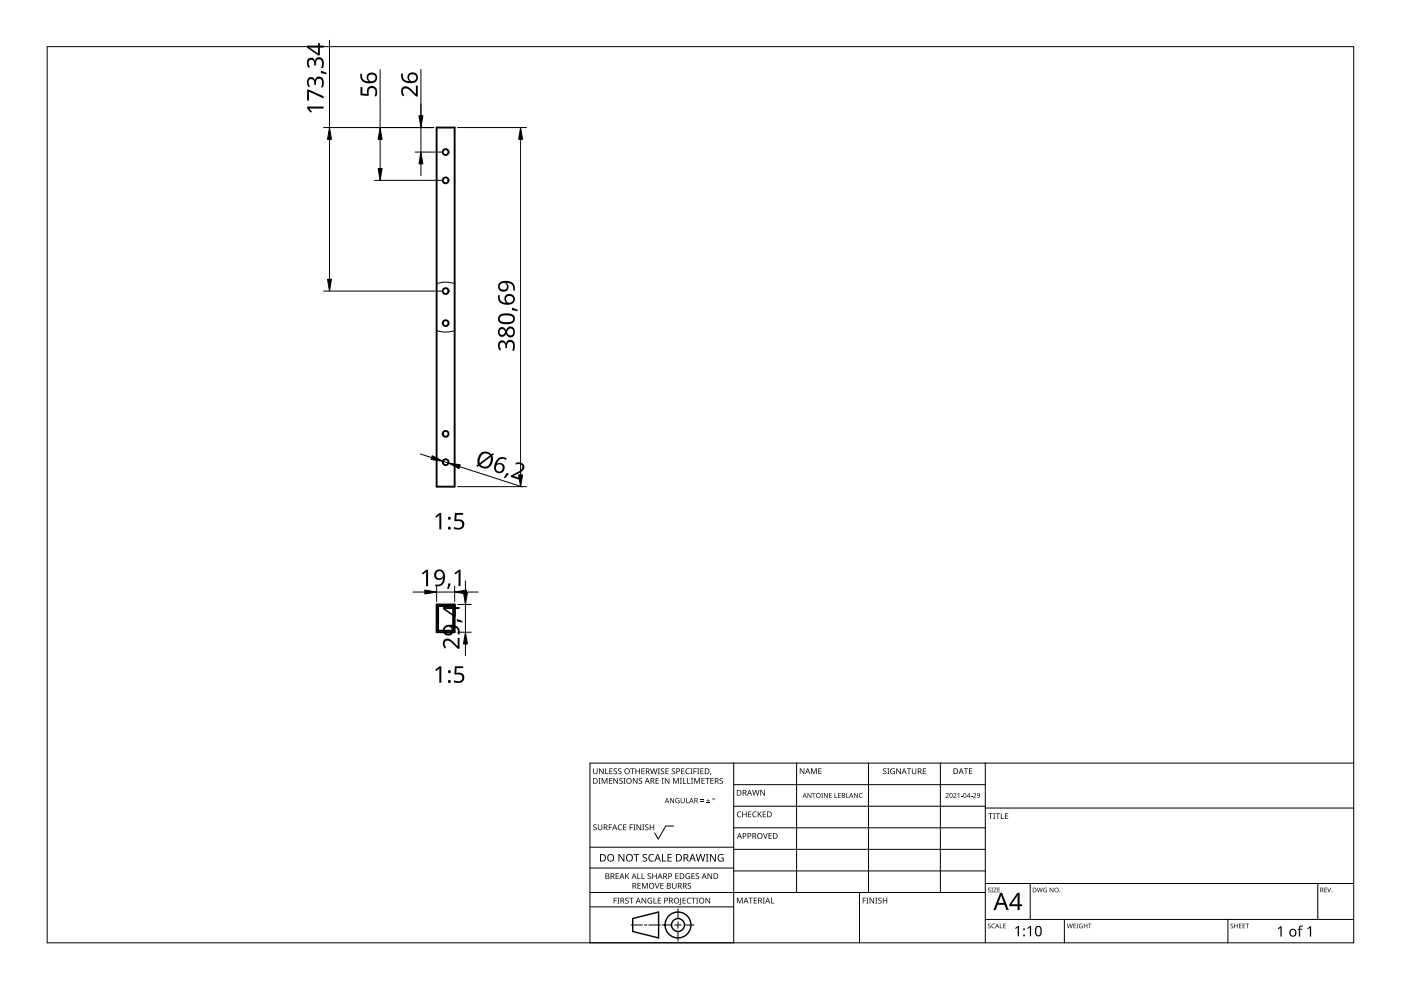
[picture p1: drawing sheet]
<svg xmlns="http://www.w3.org/2000/svg" width="297mm" height="210mm" viewBox="0 0 297 210" stroke-linecap="round" stroke-linejoin="round" font-family="sans-serif">
<g fill="none" stroke="#000" stroke-width=".4">
<path d="M92.6 27h3.8v76.2h-3.8zM92.6 128.2h3.8v5.8h-3.8zM92.9 128.5h3.2v5.2h-3.2z"/>
<circle cx="94.5" cy="38.2" r=".62"/>
<circle cx="94.5" cy="32.2" r=".62"/>
<circle cx="94.5" cy="61.7" r=".62"/>
<circle cx="94.5" cy="68.5" r=".62"/>
<circle cx="94.5" cy="98" r=".62"/>
<circle cx="94.5" cy="92" r=".62"/>
</g>
<path d="M92.6 60.2l1.9-.4 1.9 .4M92.6 70.1l1.9 .3 1.9-.3" fill="none" stroke="#000" stroke-width=".21"/>
<path d="M10 9.9h277v190h-277z" fill="none" stroke="#000" stroke-width=".21"/>
<g fill="none" stroke="#000" stroke-width=".21">
<path d="M125.1 179.6h30.5M142.8 175.1h-1.6l-1.6 2.8-.8-1.3M155.6 161.8v38.1h-30.5v-38.1h161.9M155.6 166.4h53.3M155.6 170.9h53.3M155.6 175.5h53.3M168.9 161.8v27.4M184.1 161.8v27.4M199.4 161.8v27.4M208.9 161.8v38.1M208.9 171.3h78.1M125.1 192.3h30.5"/>
<path d="M125.1 189.2h83.8M125.1 184h30.5M133.8 196.1h2.4M136.6 196.1h.6M137.6 196.1h2.4M140.3 196.1h2.1M143.1 196.1h1.3M143.7 192.7v2M143.7 195.4v1.4M143.7 197.5v2M145.1 196.1h2.1M155.6 180.1h53.3"/>
<path d="M155.6 184.7h53.3M182.2 189.2v10.7M208.9 194.9h78.1M208.9 187.3h78.1M218.4 187.3v7.6M225.7 194.9v5M260.3 194.9v5M279.4 187.3v7.6"/>
</g>
<g fill="#000">
<path d="M125.8 174.9l.5-.1h.2l-.1 .2a.25 .25 0 0 0-.3-.1 .25 .25 0 0 0 0 .4 .4 .4 0 0 1 .4 .3 .4 .4 0 0 1-.2 .5 .4 .4 0 0 1-.5-.3v.1a.27 .27 0 0 0 .5 0 .27 .27 0 0 0-.1-.4l-.4-.2zM125.8 162.9h.1v.8a.32 .32 0 0 0 .3 .3 .32 .32 0 0 0 .3-.3v-.8h.2v.8a.47 .47 0 0 1-.5 .4 .47 .47 0 0 1-.4-.4zM126.9 165h.4l-.1 .1v1l.1 .1h-.4l.1-.1v-1zM126.8 174.8h.1v.8a.32 .32 0 0 0 .3 .3 .32 .32 0 0 0 .3-.3v-.8h.2v.8a.47 .47 0 0 1-.5 .4 .47 .47 0 0 1-.4-.4zM127 162.9h.2l.6 1v-1h.2v1.2h-.2l-.7-1 .1 1h-.2zM127.6 165h.2l.4 1 .4-1h.2v1.2h-.2v-1.1l-.4 1.1h-.1l-.4-1.1v1.1h-.1zM128.3 162.9h.2v1.1h.5v.1h-.7zM129.1 174.8h.7v.1h-.6v.5h.5v.1h-.5v.5h-.1zM129.1 165h.7v.1h-.5v.4h.5v.1h-.5v.4h.5v.2h-.7zM129.2 162.9h.7v.1h-.5v.4h.4v.2h-.4v.4h.5v.1h-.7zM130.1 163l.5-.1 .2 .1v.1a.25 .25 0 0 0-.4-.1 .25 .25 0 0 0 0 .4 .4 .4 0 0 1 .4 .3 .4 .4 0 0 1-.2 .5 .4 .4 0 0 1-.5-.3v.1a.27 .27 0 0 0 .5 0 .27 .27 0 0 0-.1-.4l-.4-.2zM130.1 165h.1l.7 1v-1h.1v1.2h-.2l-.6-1v1h-.1z"/>
<path d="M131.1 175l.5-.2 .3 .1-.1 .1a.49 .49 0 0 0-.7 .4 .49 .49 0 0 0 .8 .4 .57 .57 0 0 1-.8 0 .57 .57 0 0 1 0-.8zM131.1 163l.4-.1 .2 .1v.1a.25 .25 0 0 0-.4-.1 .25 .25 0 0 0 0 .4 .4 .4 0 0 1 .5 .3 .4 .4 0 0 1-.3 .5 .4 .4 0 0 1-.5-.3l.1 .1a.27 .27 0 0 0 .4 0 .27 .27 0 0 0-.1-.4l-.3-.2zM131.3 165.1l.5-.2 .2 .1v.1a.25 .25 0 0 0-.4-.1 .25 .25 0 0 0 0 .4 .4 .4 0 0 1 .4 .3 .4 .4 0 0 1-.2 .5 .4 .4 0 0 1-.5-.2h.1a.27 .27 0 0 0 .4 .1 .27 .27 0 0 0-.1-.4l-.4-.3zM132.2 165h.4l-.1 .1v1l.1 .1h-.4l.1-.1v-1zM132.1 174.8h.7v.1h-.5v.4h.5v.1h-.5v.5h.5v.1h-.7zM133.5 174.8h.7v.1h-.5v.5h.5v.1h-.5v.5h-.2zM133.6 162.9h.9v.1h-.3v1.1h-.2v-1.1h-.4zM134.3 174.8h.4l-.1 .1v1l.1 .1h-.4l.1-.1v-1zM134.2 165h.2l.6 1v-1h.2v1.2h-.2l-.7-1v1h-.1zM134.7 162.9h.2v.5h.6v-.5h.2v1.2h-.2v-.5h-.6v.5h-.2zM135 174.8h.1l.7 1v-1h.1v1.2h-.2l-.6-1v1h-.1zM135.5 165.1l.4-.2 .2 .1v.1a.25 .25 0 0 0-.4-.1 .25 .25 0 0 0 0 .4 .4 .4 0 0 1 .5 .3 .4 .4 0 0 1-.3 .5 .4 .4 0 0 1-.5-.2h.1a.27 .27 0 0 0 .4 .1 .27 .27 0 0 0-.1-.4l-.3-.3z"/>
<path d="M136.2 174.8h.4l-.1 .1v1l.1 .1h-.4l.1-.1v-1zM136 162.9h.7v.1h-.6v.4h.5v.2h-.5v.4h.6v.1h-.7zM136.8 174.9l.4-.1h.3l-.1 .2a.25 .25 0 0 0-.3-.1 .25 .25 0 0 0 0 .4 .4 .4 0 0 1 .4 .3 .4 .4 0 0 1-.3 .5 .4 .4 0 0 1-.4-.3v.1a.27 .27 0 0 0 .5 0 .27 .27 0 0 0-.1-.4l-.4-.2zM137.8 174.8h.1v.5h.6v-.5h.2v1.2h-.2v-.6h-.6v.6h-.1zM137.8 162.9h.2l.3 1 .2-1h.2l.3 1 .2-1h.2l-.3 1.2h-.2l-.3-1-.3 1h-.1zM139 165h.7v.1h-.5v.4h.4v.1h-.4v.4h.5v.2h-.7zM139.5 162.9h.4l-.1 .1v1l.1 .1h-.4l.1-.1v-1zM140.3 165h.4l-.1 .1v1l.1 .1h-.4l.1-.1v-1zM140.1 163l.5-.1 .2 .1v.1a.25 .25 0 0 0-.4-.1 .25 .25 0 0 0 0 .4 .4 .4 0 0 1 .4 .3 .4 .4 0 0 1-.2 .5 .4 .4 0 0 1-.5-.3l.1 .1a.27 .27 0 0 0 .4 0 .27 .27 0 0 0-.1-.4l-.4-.2zM141.1 162.9h.7v.1h-.6v.4h.5v.2h-.5v.4h.6v.1h-.7zM141 165h.1l.7 1v-1h.1v1.2h-.2l-.6-1v1h-.1zM142.1 169.2h.1l.6 .9v-.9h.1v1.1h-.1l-.6-.9v.9h-.1z"/>
<path d="M142.5 163l.4-.1 .2 .1v.1a.25 .25 0 0 0-.4-.1 .25 .25 0 0 0 0 .4 .4 .4 0 0 1 .4 .3 .4 .4 0 0 1-.2 .5 .4 .4 0 0 1-.5-.3l.1 .1a.27 .27 0 0 0 .4 0 .27 .27 0 0 0-.1-.4l-.4-.2zM142.7 165h.2l.4 1 .4-1h.2v1.2h-.1v-1.1l-.4 1.1h-.2l-.4-1.1v1.1h-.1zM143.3 169.3l.5-.1 .3 .1-.1 .1a.45 .45 0 0 0-.7 .3 .45 .45 0 0 0 .6 .5v-.4h-.2v-.1h.4v.6a.6 .6 0 0 1-.8-.2 .6 .6 0 0 1 0-.8zM144.1 165h.5l-.2 .1v1l.2 .1h-.5l.2-.1v-1zM144.8 165h.2v1h.5v.2h-.7zM144.4 162.9h.7v.1h-.5v.4h.5v.2h-.5v.4h.5v.1h-.7zM144.3 169.2h.2v.7a.28 .28 0 0 0 .2 .3 .28 .28 0 0 0 .3-.3v-.7h.2v.7a.42 .42 0 0 1-.5 .4 .42 .42 0 0 1-.4-.4zM145.4 169.2h.2v1h.5v.1h-.7zM145.7 165h.2v1h.5v.2h-.7zM145.5 163.1l.4-.2 .3 .1v.1a.49 .49 0 0 0-.7 .4 .49 .49 0 0 0 .7 .5 .57 .57 0 0 1-.8-.1 .57 .57 0 0 1 0-.8zM146.4 162.9h.4l-.1 .1v1l.1 .1h-.4l.1-.1v-1zM146.5 165h.4l-.1 .1v1l.1 .1h-.4l.1-.1v-1z"/>
<path d="M147 162.9h.7v.1h-.5v.5h.5v.1h-.5v.5h-.2zM147.2 165h.2l.4 1 .4-1h.2v1.2h-.2l.1-1.1-.5 1.1h-.1l-.4-1.1v1.1h-.1zM147.8 162.9h.5l-.2 .1v1l.2 .1h-.5l.2-.1v-1zM148.5 169.9h.7v.1h-.7zM148.5 169.5h.7v.2h-.7zM148.5 162.9h.7v.1h-.6v.4h.5v.2h-.5v.4h.6v.1h-.7zM148.7 165h.7v.1h-.5v.4h.5v.1h-.5v.4h.5v.2h-.7zM149.8 170.2h.7v.1h-.7zM149.5 165h.9v.1h-.3v1.1h-.2v-1.1h-.4zM150.1 169.4l.1 .3h.3l-.3 .1v.3l-.1-.3h-.3l.3-.1zM150.7 163.9h.1l-.2 .4zM150.6 165h.7v.1h-.5v.4h.5v.1h-.5v.4h.5v.2h-.7z"/>
<path d="M152.6 165.1l.4-.2 .3 .1-.1 .1a.25 .25 0 0 0-.4-.1 .25 .25 0 0 0 0 .4 .4 .4 0 0 1 .5 .3 .4 .4 0 0 1-.3 .5 .4 .4 0 0 1-.5-.2h.1a.27 .27 0 0 0 .5 .1 .27 .27 0 0 0-.1-.4l-.4-.3zM156.4 172.2l.4-.2 .4 .1-.1 .1a.49 .49 0 0 0-.7 .5 .49 .49 0 0 0 .7 .4 .57 .57 0 0 1-.8 0 .57 .57 0 0 1 0-.8zM157.4 172.1h.1v.5h.7v-.5h.1v1.2h-.1v-.6h-.7v.6h-.1zM158.6 172.1h.7v.1h-.5v.4h.5v.1h-.5v.4h.5v.2h-.7zM159.7 172.2l.4-.2 .3 .1v.1a.49 .49 0 0 0-.7 .5 .49 .49 0 0 0 .7 .4 .57 .57 0 0 1-.8 0 .57 .57 0 0 1 0-.8zM159.5 167.5h.1l.3 1 .3-1h.1l.3 1 .3-1h.1l-.3 1.2h-.2l-.3-1.1-.3 1.1h-.1zM160.7 172.1h.1v.6l.5-.6h.2l-.5 .5 .5 .7h-.1l-.5-.6-.1 .6h-.1zM161.8 176.6h.1l.4 1.1 .3-1.1h.2l-.5 1.2h-.1zM161.2 167.5h.2l.6 1v-1h.2v1.2h-.2l-.7-1v1h-.1zM161.7 172.1h.7v.1h-.5v.4h.5v.1h-.5v.4h.5v.2h-.7zM162.9 176.6h.7v.2h-.5v.3h.5v.2h-.5v.4h.5v.1h-.7zM169.6 162.9h.2l.6 1v-1h.1v1.2h-.1l-.7-1v1h-.1z"/>
<path d="M171.2 168.1h.2l.5 .9v-.9h.1v1.1h-.1l-.6-.9v.9h-.1zM172 162.9h.2l.4 1 .3-1h.3v1.2h-.2v-1l-.4 1h-.1l-.4-1.1v1.1h-.1zM172.2 168.1h.7v.2h-.3v.9h-.1v-.9h-.3zM173.5 162.9h.7v.1h-.5v.4h.4v.1h-.4v.5h.5v.1h-.7zM174.1 168.1h.4l-.1 .1 .1 1h-.4l.1-.1zM174.7 168.1h.1l.6 .9v-.9h.1v1.1h-.2l-.5-.9v.9h-.1zM175.8 168.1h.5v.2h-.4v.3h.4v.1h-.4v.4h.4v.1h-.5zM176.9 168.1h.2v1h.4v.1h-.6zM177.7 168.1h.6v.2h-.5v.3h.4v.1h-.4v.4h.5v.1h-.6zM179.4 168.1h.1v1h.5v.1h-.6zM181.1 168.1h.1l.6 .9v-.9h.1v1.1h-.2l-.5-.9v.9h-.1zM182.2 168.3l.4-.2 .3 .1-.1 .1a.41 .41 0 0 0-.6 .4 .41 .41 0 0 0 .6 .3 .48 .48 0 0 1-.7 0 .48 .48 0 0 1 .1-.7z"/>
<path d="M187.3 163l.4-.1 .2 .1v.1a.25 .25 0 0 0-.4-.1 .25 .25 0 0 0 0 .4 .4 .4 0 0 1 .5 .3 .4 .4 0 0 1-.3 .5 .4 .4 0 0 1-.5-.3l.1 .1a.27 .27 0 0 0 .4 0 .27 .27 0 0 0-.1-.4l-.3-.2zM188.1 162.9h.5l-.2 .1v1l.2 .1h-.5l.2-.1v-1zM188.9 163.1l.5-.2 .3 .1v.1a.5 .5 0 0 0-.8 .4 .5 .5 0 0 0 .7 .5v-.4h-.3v-.1h.4v.6a.66 .66 0 0 1-.8-.1 .66 .66 0 0 1 0-.9zM190 162.9h.2l.7 1-.1-1h.2v1.2h-.2l-.6-1v1h-.2zM192.3 162.9h.9v.1h-.4v1.1h-.2v-1.1h-.3zM193.3 162.9h.2v.8a.32 .32 0 0 0 .3 .3 .32 .32 0 0 0 .3-.3v-.8h.2v.8a.47 .47 0 0 1-.5 .4 .47 .47 0 0 1-.5-.4zM195.7 162.9h.6v.1h-.5v.4h.5v.2h-.5v.4h.5v.1h-.6zM200.5 168.3a.37 .37 0 0 1 .6 0 .37 .37 0 0 1-.2 .5l-.3 .3h.6v.1h-.7l.3-.4a.27 .27 0 0 0 .2-.4 .27 .27 0 0 0-.4-.1zM202.1 168.3a.37 .37 0 0 1 .6 0 .37 .37 0 0 1-.2 .5l-.2 .3h.5v.1h-.7l.3-.4a.27 .27 0 0 0 .3-.4 .27 .27 0 0 0-.5-.1zM203 168.4l.4-.3v1.1h-.1v-.9zM203.7 168.7h.4v.1h-.4zM204.3 162.9h1v.1h-.4v1.1h-.2v-1.1h-.4z"/>
<path d="M205.8 168.7h.4v.1h-.4zM205.4 162.9h.7v.1h-.5v.4h.5v.1h-.5v.5h.5v.1h-.7zM206.3 168.3a.37 .37 0 0 1 .6 0 .37 .37 0 0 1-.2 .5l-.2 .3h.5v.1h-.7l.3-.4a.27 .27 0 0 0 .3-.4 .27 .27 0 0 0-.5-.1zM209.6 172.4h.9v.2h-.4v1h-.1v-1h-.4zM210.6 172.4h.4l-.1 .1v1l.1 .1h-.4l.1-.1v-1zM211.1 172.4h.9v.2h-.4v1h-.1v-1h-.4zM212.2 172.4h.2v1.1h.5v.1h-.7zM213.1 172.4h.7v.2h-.6v.3h.5v.2h-.5v.4h.6v.1h-.7zM130.1 190.3h.7v.2h-.5v.4h.4v.1h-.4v.6h-.2zM130.5 185.2h.7v.1h-.5v.4h.5v.1h-.5v.4h.5v.2h-.7zM130.9 190.3h.4l-.1 .2v.9l.1 .2h-.4l.1-.2v-.9zM131.1 181.1h.3l.8 1.3v-1.3h.2v1.6h-.3l-.8-1.4v1.4h-.2z"/>
<path d="M132.6 190.5l.4-.2 .3 .1-.1 .1a.25 .25 0 0 0-.4-.1 .25 .25 0 0 0 0 .4 .4 .4 0 0 1 .5 .3 .4 .4 0 0 1-.3 .5 .4 .4 0 0 1-.5-.2h.1a.27 .27 0 0 0 .5 .1 .27 .27 0 0 0-.1-.5l-.4-.2zM132.6 185.2h.1v.6l.6-.6h.1l-.5 .5 .5 .7h-.1l-.5-.6-.1 .6h-.1zM133.4 190.3h.9v.2h-.4v1.1h-.1v-1.1h-.4zM134.3 181.1h1.2v.2h-.5v1.4h-.2v-1.4h-.5zM135.1 185.2h.2v1h.5v.2h-.7zM135.2 187.2h.6v.1h-.5v.4h.5v.2h-.5v.4h.5v.1h-.6zM136 185.2h.2v1h.5v.2h-.7zM136.1 187.2h.2l.4 1 .4-1h.2v1.2h-.1v-1l-.4 1h-.2l-.4-1 .1 1h-.2zM136 190.3h.2l.7 1.1-.1-1.1h.2v1.3h-.2l-.6-1v1h-.2zM136.3 181.2l.3-.1h.6l-.2 .2a.33 .33 0 0 0-.5 .1 .33 .33 0 0 0 .4 .4 .49 .49 0 0 1 .3 .7 .49 .49 0 0 1-.8 .2l-.2-.1v-.2l.3 .1a.35 .35 0 0 0 .5-.2 .35 .35 0 0 0-.4-.4l-.3-.3zM137.4 190.5l.6-.2 .3 .1-.1 .1a.5 .5 0 0 0-.8 .4 .5 .5 0 0 0 .7 .5v-.3h-.3v-.2h.5v.6a.66 .66 0 0 1-.9-.1 .66 .66 0 0 1 0-.9zM137.4 185.3l.4-.2 .2 .1v.1a.25 .25 0 0 0-.4-.1 .25 .25 0 0 0 0 .4 .4 .4 0 0 1 .4 .3 .4 .4 0 0 1-.2 .5 .4 .4 0 0 1-.5-.2h.1a.27 .27 0 0 0 .4 .1 .27 .27 0 0 0-.1-.4l-.4-.3z"/>
<path d="M137.7 181.3l.5-.2h.5l-.1 .2a.63 .63 0 0 0-.9 .6 .63 .63 0 0 0 .9 .5v.2a.83 .83 0 0 1-1-.3 .83 .83 0 0 1 .1-1zM138.6 190.3h.1v1.1h.5v.2h-.6zM138.8 187.2h.2l.3 1.1 .4-1.1h.1l-.4 1.2h-.2zM138.3 185.2h.2v.5h.6v-.5h.1v1.2h-.1v-.6h-.6v.6h-.2zM139.5 190.3h.6v.2h-.5v.4h.5v.1h-.5v.4h.5v.2h-.6zM140.4 181.1h.2v1.4h.6v.2h-.8zM140 187.2h.7v.1h-.5v.4h.4v.2h-.4v.4h.5v.1h-.7zM141.5 181.1h.9v.2h-.7v.4h.7v.2h-.7v.6h.7v.2h-.9zM142.5 187.2h.1v.8a.32 .32 0 0 0 .4 .3 .32 .32 0 0 0 .3-.3v-.8h.1v.8a.47 .47 0 0 1-.5 .4 .47 .47 0 0 1-.4-.4zM143.2 185.2h.7v.1h-.6v.4h.5v.1h-.5v.4h.6v.2h-.7zM144.2 190.3h.2v1.3l-.1 .2-.3 .1v-.2l.2-.1zM144.7 190.3h.7v.2h-.5v.4h.5v.1h-.5v.4h.5v.2h-.7z"/>
<path d="M145.5 185.3l.4-.2 .4 .1-.1 .1a.5 .5 0 0 0-.7 .4 .5 .5 0 0 0 .7 .5v-.3h-.3v-.2h.4v.6a.66 .66 0 0 1-.9-.1 .66 .66 0 0 1 .1-.9zM145.8 190.5l.4-.2 .3 .1v.1a.49 .49 0 0 0-.7 .5 .49 .49 0 0 0 .7 .4 .57 .57 0 0 1-.8 0 .57 .57 0 0 1 0-.8zM145.9 187.3l.4-.1 .2 .1v.1a.25 .25 0 0 0-.4-.1 .25 .25 0 0 0 0 .4 .4 .4 0 0 1 .4 .3 .4 .4 0 0 1-.2 .5 .4 .4 0 0 1-.5-.3l.1 .1a.27 .27 0 0 0 .4 0 .27 .27 0 0 0-.1-.4l-.4-.2zM146.6 190.3h.9v.2h-.4v1.1h-.1v-1.1h-.4zM146.6 185.2h.7v.1h-.5v.4h.5v.1h-.5v.4h.5v.2h-.7zM147.6 190.3h.4l-.1 .2v.9l.1 .2h-.4l.1-.2v-.9zM147.5 185.3l.5-.2 .2 .1v.1a.25 .25 0 0 0-.4-.1 .25 .25 0 0 0 0 .4 .4 .4 0 0 1 .4 .3 .4 .4 0 0 1-.2 .5 .4 .4 0 0 1-.5-.2h.1a.27 .27 0 0 0 .4 .1 .27 .27 0 0 0-.1-.4l-.4-.3zM147.5 181.1h.2l.4 1.3 .3-1.3h.2l.4 1.3 .3-1.3h.2l-.4 1.6h-.2l-.4-1.4-.3 1.4h-.2zM149.7 181.1h.5l-.2 .1v1.3l.2 .2h-.5l.1-.2v-1.3zM149.6 190.3h.2l.6 1.1v-1.1h.2v1.3h-.2l-.7-1v1h-.1zM150 185.2h.2l.6 1v-1h.2v1.2h-.2l-.7-1 .1 1h-.2zM150.5 181.1h.3l.8 1.3v-1.3h.2v1.6h-.3l-.8-1.4v1.4h-.2z"/>
<path d="M152.3 181.3l.8-.2h.3l-.1 .2a.65 .65 0 0 0-1 .5 .65 .65 0 0 0 .9 .7v-.5h-.3v-.2h.5v.8a.86 .86 0 0 1-1.1-.2 .86 .86 0 0 1 0-1.1zM156.2 190.3h.3l.3 1 .4-1h.3v1.2h-.2v-1l-.4 1h-.1l-.4-1v1h-.2zM158.7 190.3h.9v.2h-.3v1h-.2v-1h-.4zM159.8 190.3h.7v.2h-.5v.3h.5v.2h-.5v.4h.5v.1h-.7zM161.7 190.3h.5l-.2 .2v.9l.2 .1h-.5l.2-.1v-.9zM163.5 190.3h.1v1.1h.6v.1h-.7zM182.9 190.3h.7v.2h-.5v.4h.5v.1h-.5v.6h-.2zM183.7 190.3h.4l-.1 .2v.9l.1 .2h-.4l.1-.2v-.9zM184.4 190.3h.1l.7 1v-1h.1v1.3h-.1l-.7-1v1h-.1zM185.6 190.3h.4l-.1 .2v.9l.1 .2h-.4l.1-.2v-.9zM186.2 190.5l.5-.2 .2 .1v.1a.25 .25 0 0 0-.4-.1 .25 .25 0 0 0 0 .4 .4 .4 0 0 1 .4 .3 .4 .4 0 0 1-.2 .5 .4 .4 0 0 1-.5-.2 .27 .27 0 0 0 .5 .1 .27 .27 0 0 0-.1-.5l-.4-.2zM187.2 190.3h.1v.6h.6v-.6h.2v1.3h-.2v-.6h-.6v.6h-.1z"/>
<path d="M209.5 188.3l.3-.1 .2 .2a.24 .24 0 0 0-.3-.1 .24 .24 0 0 0-.1 .3 .24 .24 0 0 0 .3 .1 .31 .31 0 0 1 0 .5 .31 .31 0 0 1-.5-.2 .23 .23 0 0 0 .4 .2 .23 .23 0 0 0 0-.4l-.3-.2zM209.5 195.9l.3-.1 .2 .2a.24 .24 0 0 0-.3-.1 .24 .24 0 0 0-.1 .3 .24 .24 0 0 0 .3 .1 .31 .31 0 0 1 0 .5 .31 .31 0 0 1-.5-.1 .23 .23 0 0 0 .4 .1 .23 .23 0 0 0 0-.4l-.3-.2zM210.2 188.2h.3l-.1 .1 .1 .9h-.3l.1-.1zM210.3 196l.4-.2 .2 .1v.1a.39 .39 0 0 0-.6 .3 .39 .39 0 0 0 .6 .4 .46 .46 0 0 1-.7-.1 .46 .46 0 0 1 .1-.6zM210.7 188.2h.6l-.5 .9h.5v.1h-.7l.5-.9h-.4zM212 195.8h.1v.9l.4 .1h-.5zM211.5 188.2h.5l-.4 .1v.3h.4l-.4 .1v.4l.4 .1h-.5zM212.7 195.8h.5l-.4 .1v.3h.4l-.4 .2v.3l.4 .1h-.5zM215.2 196.8l.6-.5h.2v2.2h-.2v-1.9l-.4 .4zM217.8 196.8l.6-.5h.2v2.2h-.2v-1.9l-.5 .4zM219.8 188.2h.2l.2 .8 .2-.8h.1l.2 .8 .2-.8h.2l-.3 1h-.1l-.2-.8-.3 .8h-.1zM221.3 188.3h.7h-.1a.4 .4 0 0 0-.6 .4 .4 .4 0 0 0 .6 .4v-.3l-.3-.1h.4v.5a.53 .53 0 0 1-.7-.2 .53 .53 0 0 1 0-.7z"/>
<path d="M222.6 188.2h.1l.5 .8v-.8h.1v1h-.1l-.5-.8v.8h-.1zM226.2 195.8h.1l.2 .9 .3-.9h.1l.2 .9 .2-.9h.1l-.2 1h-.1l-.3-.8-.2 .8h-.1zM227.6 195.8h.5l-.4 .1v.3h.4l-.4 .2v.3l.4 .1h-.5zM228.3 195.8h.3l-.1 .1 .1 .9h-.3l.1-.1zM228.9 196l.7-.1-.2 .1a.4 .4 0 0 0-.5 .3 .4 .4 0 0 0 .5 .4v-.3l-.2-.1h.4v.5a.53 .53 0 0 1-.7-.1 .53 .53 0 0 1 0-.7zM229.8 195.8h.1v.4h.5v-.4h.1v1h-.1v-.4h-.5v.4h-.1zM230.7 195.8h.7l-.3 .1v.9h-.1v-.9zM260.9 195.9l.4-.1 .1 .2a.24 .24 0 0 0-.3-.1 .24 .24 0 0 0-.1 .3 .24 .24 0 0 0 .4 .1 .31 .31 0 0 1-.1 .5 .31 .31 0 0 1-.4-.1 .23 .23 0 0 0 .3 .1 .23 .23 0 0 0 .1-.4l-.4-.2zM261.7 195.8h.1v.4h.5v-.4h.1v1h-.1v-.4h-.5v.4h-.1zM262.7 195.8h.5l-.4 .1v.3h.4l-.4 .2v.3l.4 .1h-.5zM263.5 195.8h.5l-.4 .1v.3h.4l-.4 .2v.3l.4 .1h-.5zM264.1 195.8h.7l-.3 .1v.9h-.1v-.9z"/>
<path d="M270.9 196.9l.6-.5h.2v2.2h-.2v-1.9l-.4 .3zM275.5 196.4l.7-.1v.2h-.4l-.1 .2-.1 .2h.5v.2h-.5v1.5h-.2v-1.5h-.3l.3-.2zM277.2 196.9l.6-.5h.2v2.2h-.3v-1.9l-.4 .3zM280.8 188.2h.5l-.4 .1v.3h.4l-.4 .1v.4l.4 .1h-.5zM281.4 188.2h.1l.3 .8 .3-.8h.1l-.3 1h-.2z"/>
<path d="M125.7 165h.4a.61 .61 0 0 1 .6 .6 .61 .61 0 0 1-.6 .6h-.4zM125.9 165.1v.9h.2a.48 .48 0 0 0 .5-.4 .48 .48 0 0 0-.5-.5z"/>
<path d="M128 174.8h.3a.35 .35 0 0 1 .5 .2 .35 .35 0 0 1-.3 .5l.4 .5h-.2l-.3-.5h-.2v.5h-.2zM128.2 174.9v.5h.1a.23 .23 0 0 0 .3-.2 .23 .23 0 0 0-.3-.3z"/>
<path d="M130.3 174.8h.1l.5 1.2h-.2l-.1-.4h-.5l-.2 .4h-.1zM130.3 175l-.2 .5h.4z"/>
<path d="M132.3 163.5a.61 .61 0 0 1 1.2 0 .61 .61 0 0 1-1.2 0zM132.6 163.5a.45 .45 0 0 0 .8 0 .45 .45 0 0 0-.8 0z"/>
<path d="M132.7 165.6a.61 .61 0 0 1 1.2 0 .61 .61 0 0 1-1.2 0zM133 165.6a.45 .45 0 0 0 .9 0 .45 .45 0 0 0-.9 0z"/>
<path d="M136.9 162.9h.4a.35 .35 0 0 1 .4 .3 .35 .35 0 0 1-.2 .4l.3 .5h-.2l-.3-.5h-.2v.5h-.2zM137.1 163v.5h.2a.23 .23 0 0 0 .3-.2 .23 .23 0 0 0-.3-.3z"/>
<path d="M137.2 165h.1l.5 1.2h-.2l-.1-.4h-.5l-.2 .4h-.1zM137.2 165.1l-.2 .6h.4z"/>
<path d="M137.9 165h.4a.35 .35 0 0 1 .4 .2 .35 .35 0 0 1-.2 .4l.3 .6h-.2l-.3-.5h-.2v.5h-.2zM138.1 165.1v.4h.2a.23 .23 0 0 0 .3-.2 .23 .23 0 0 0-.3-.2z"/>
<path d="M141.4 169.2h.1l.4 1.1h-.1l-.2-.3h-.4l-.1 .3h-.2zM141.4 169.3l-.2 .5h.4z"/>
<path d="M143.4 162.9h.3a.41 .41 0 0 1 .5 .5 .41 .41 0 0 1-.6 .3v.4h-.2zM143.6 163v.5a.29 .29 0 0 0 .4-.2 .29 .29 0 0 0-.4-.3z"/>
<path d="M146.5 169.2h.2l.4 1.1h-.2l-.1-.3h-.4l-.2 .3h-.1zM146.6 169.3l-.2 .5h.4z"/>
<path d="M147.2 169.2h.3a.31 .31 0 0 1 .4 .2 .31 .31 0 0 1-.2 .4l.3 .5h-.2l-.2-.5h-.2v.5h-.2zM147.4 169.3v.4h.1a.21 .21 0 0 0 .3-.2 .21 .21 0 0 0-.3-.2z"/>
<path d="M149.4 162.9h.4a.61 .61 0 0 1 .6 .6 .61 .61 0 0 1-.6 .6h-.4zM149.6 163v1h.2a.48 .48 0 0 0 .4-.5 .48 .48 0 0 0-.4-.5z"/>
<path d="M151.1 169.4a.24 .24 0 0 1 .4 0 .24 .24 0 0 1-.4 0zM151.2 169.4a.14 .14 0 0 0 .2 0 .14 .14 0 0 0-.2 0z"/>
<path d="M151.6 165h.3a.35 .35 0 0 1 .4 .2 .35 .35 0 0 1-.2 .4l.3 .6h-.2l-.2-.5h-.3v.5h-.1zM151.7 165.1v.4h.2a.23 .23 0 0 0 .3-.2 .23 .23 0 0 0-.3-.2z"/>
<path d="M156.7 176.6h.1l.5 1.2h-.1l-.2-.3h-.5l-.1 .3h-.2zM156.8 176.8l-.2 .5h.4z"/>
<path d="M156.2 167.5h.4a.61 .61 0 0 1 .6 .6 .61 .61 0 0 1-.6 .6h-.4zM156.4 167.6v1h.1a.48 .48 0 0 0 .5-.5 .48 .48 0 0 0-.4-.5z"/>
<path d="M157.5 167.5h.3a.35 .35 0 0 1 .4 .2 .35 .35 0 0 1-.2 .4l.3 .6h-.1l-.3-.5h-.3v.5h-.1zM157.6 167.6v.5h.2a.23 .23 0 0 0 .3-.3 .23 .23 0 0 0-.3-.2z"/>
<path d="M157.5 176.6h.3a.41 .41 0 0 1 .5 .5 .41 .41 0 0 1-.7 .3v.4h-.1zM157.6 176.8v.4a.29 .29 0 0 0 .5-.2 .29 .29 0 0 0-.5-.2z"/>
<path d="M158.5 176.6h.3a.41 .41 0 0 1 .5 .5 .41 .41 0 0 1-.6 .3v.4h-.2zM158.7 176.8v.4a.29 .29 0 0 0 .4-.2 .29 .29 0 0 0-.4-.2z"/>
<path d="M158.8 167.5h.2l.5 1.2h-.2l-.2-.4h-.4l-.2 .4h-.1zM158.9 167.6l-.2 .6h.4z"/>
<path d="M159.5 176.6h.4a.35 .35 0 0 1 .4 .3 .35 .35 0 0 1-.2 .4l.3 .5h-.2l-.3-.5h-.2v.5h-.2zM159.7 176.8v.4h.2a.23 .23 0 0 0 .3-.2 .23 .23 0 0 0-.3-.2z"/>
<path d="M160.4 177.2a.65 .65 0 0 1 1.3 0 .65 .65 0 0 1-1.3 0zM160.7 177.2a.45 .45 0 0 0 .9 0 .45 .45 0 0 0-.9 0z"/>
<path d="M162.7 172.1h.3a.61 .61 0 0 1 .6 .6 .61 .61 0 0 1-.6 .6h-.3zM162.8 172.2v.9h.2a.48 .48 0 0 0 .5-.4 .48 .48 0 0 0-.5-.5z"/>
<path d="M163.9 176.6h.4a.61 .61 0 0 1 .6 .7 .61 .61 0 0 1-.7 .5h-.3zM164 176.8v.9h.2a.48 .48 0 0 0 .5-.4 .48 .48 0 0 0-.5-.5z"/>
<path d="M170.6 168.1l.5 1.1-.3-.3h-.4l-.2 .3zM170.6 168.3l-.1 .4h.3z"/>
<path d="M171.2 162.9h.1l.5 1.2h-.2l-.1-.4h-.5l-.1 .4h-.2zM171.2 163.1l-.1 .5h.3z"/>
<path d="M173 168.7a.51 .51 0 0 1 1 0 .51 .51 0 0 1-1 0zM173.2 168.7a.38 .38 0 0 0 .7 0 .38 .38 0 0 0-.7 0z"/>
<path d="M178.5 168.1h.3a.26 .26 0 0 1 .3 .2 .26 .26 0 0 1-.1 .3 .27 .27 0 0 1 .2 .4 .27 .27 0 0 1-.4 .2h-.3zM178.6 168.7v.4h.2a.19 .19 0 0 0 .3-.2 .19 .19 0 0 0-.3-.2zM178.6 168.3v.3h.2a.17 .17 0 0 0 .2-.2 .17 .17 0 0 0-.2-.1z"/>
<path d="M180.4 168.1l.5 1.1-.2-.3h-.4l-.3 .3zM180.5 168.3l-.2 .4h.3z"/>
<path d="M191.6 162.9h.2l.4 1.2h-.1l-.2-.4h-.4l-.2 .4h-.1zM191.7 163.1l-.2 .5h.4z"/>
<path d="M194.6 162.9h.3a.35 .35 0 0 1 .5 .2 .35 .35 0 0 1-.3 .5l.4 .5h-.2l-.3-.5h-.3v.5h-.1zM194.7 163v.5h.2a.23 .23 0 0 0 .3-.2 .23 .23 0 0 0-.3-.3z"/>
<path d="M201.4 168.2l.4-.1 .1 .3 .1 .5-.2 .3-.3-.1-.2-.2zM201.5 168.3v.1a.37 .37 0 0 0-.1 .4 .37 .37 0 0 0 .4 .2 .4 .4 0 0 0 .1-.4 .4 .4 0 0 0-.4-.3z"/>
<path d="M202.2 162.9h.3a.61 .61 0 0 1 .6 .6 .61 .61 0 0 1-.6 .6h-.3zM202.3 163v1h.2a.48 .48 0 0 0 .5-.5 .48 .48 0 0 0-.5-.5z"/>
<path d="M203.7 162.9h.2l.4 1.2h-.1l-.2-.4h-.5l-.1 .4h-.2zM203.8 163.1l-.2 .5h.4z"/>
<path d="M204.3 168.2l.4-.1 .2 .3v.5l-.2 .3-.3-.1-.2-.2zM204.4 168.3v.1a.37 .37 0 0 0-.1 .4 .37 .37 0 0 0 .4 .2 .4 .4 0 0 0 .1-.4 .4 .4 0 0 0-.4-.3z"/>
<path d="M205.5 168.1h.1v.7h.2l-.2 .4h-.1v-.3h-.5zM205.5 168.3l-.4 .5h.4z"/>
<path d="M207.2 168.2a.49 .49 0 0 1 .6 .4 .49 .49 0 0 1-.4 .6l-.2-.1 .4-.1 .1-.3a.32 .32 0 0 1-.5 0 .32 .32 0 0 1 0-.5zM207.2 168.5a.25 .25 0 0 0 .5 0 .25 .25 0 0 0-.5 0z"/>
<path d="M128.4 185.2h.3a.31 .31 0 0 1 .4 .1 .31 .31 0 0 1-.2 .4 .33 .33 0 0 1 .3 .4 .33 .33 0 0 1-.4 .3h-.4zM128.5 185.8v.4h.3a.23 .23 0 0 0 .2-.2 .23 .23 0 0 0-.3-.2zM128.5 185.3v.4h.2a.21 .21 0 0 0 .3-.2 .21 .21 0 0 0-.3-.2z"/>
<path d="M127.2 181.1h.5a.79 .79 0 0 1 .8 .8 .79 .79 0 0 1-.9 .8h-.4zM127.4 181.2v1.3h.2a.62 .62 0 0 0 .7-.6 .62 .62 0 0 0-.6-.7z"/>
<path d="M129.5 185.2h.3a.35 .35 0 0 1 .4 .2 .35 .35 0 0 1-.2 .4l.3 .6h-.1l-.3-.5h-.3v.5h-.1zM129.6 185.3v.4h.2a.23 .23 0 0 0 .3-.2 .23 .23 0 0 0-.3-.2z"/>
<path d="M128.9 181.3a.77 .77 0 0 1 1.2 .1 .77 .77 0 0 1-.2 1.1 .77 .77 0 0 1-1.1-.3v-.5zM129.1 181.4a.63 .63 0 0 0-.2 .8 .63 .63 0 0 0 .9 .2l.1-.1a.61 .61 0 0 0 0-.8 .61 .61 0 0 0-.8-.1z"/>
<path d="M131.6 190.3h.3a.35 .35 0 0 1 .4 .3 .35 .35 0 0 1-.2 .4l.3 .6h-.1l-.3-.5h-.3v.5h-.1zM131.7 190.5v.4h.2a.23 .23 0 0 0 .3-.2 .23 .23 0 0 0-.3-.2z"/>
<path d="M131.8 185.2h.1l.5 1.2h-.2l-.1-.4h-.5l-.1 .4h-.2zM131.8 185.3l-.1 .6h.3z"/>
<path d="M132.9 181.3a.77 .77 0 0 1 1.1 0 .77 .77 0 0 1-.1 1.2 .77 .77 0 0 1-1.1-.3l-.1-.5zM133.1 181.4a.63 .63 0 0 0-.2 .8 .63 .63 0 0 0 .9 .2l.1-.1a.61 .61 0 0 0 0-.8 .61 .61 0 0 0-.8-.1z"/>
<path d="M134.1 187.2h.3a.35 .35 0 0 1 .5 .2 .35 .35 0 0 1-.3 .5l.4 .5h-.2l-.3-.5h-.2v.5h-.2zM134.3 187.3v.5h.1a.23 .23 0 0 0 .3-.2 .23 .23 0 0 0-.3-.3z"/>
<path d="M134.4 185.2h.1l.5 1.2h-.2l-.1-.4h-.5l-.2 .4h-.1zM134.4 185.3l-.2 .6h.4z"/>
<path d="M135.3 190.3h.1l.5 1.3h-.2l-.1-.4h-.5l-.2 .4h-.1zM135.3 190.5l-.2 .5h.4z"/>
<path d="M137.5 187.8a.61 .61 0 0 1 1.2 0 .61 .61 0 0 1-1.2 0zM137.8 187.8a.45 .45 0 0 0 .8 0 .45 .45 0 0 0-.8 0z"/>
<path d="M139.3 181.1h.2l.6 1.6h-.2l-.2-.5h-.6l-.2 .5h-.2zM139.4 181.3l-.2 .7h.5z"/>
<path d="M139.9 185.2h.1l.5 1.2h-.2l-.1-.4h-.5l-.1 .4h-.2zM139.9 185.3l-.2 .6h.4z"/>
<path d="M140.6 185.2h.4a.35 .35 0 0 1 .4 .2 .35 .35 0 0 1-.2 .4l.3 .6h-.2l-.3-.5h-.2v.5h-.2zM140.8 185.3v.4h.2a.23 .23 0 0 0 .3-.2 .23 .23 0 0 0-.3-.2z"/>
<path d="M141.4 187.2h.3a.31 .31 0 0 1 .5 .2 .31 .31 0 0 1-.2 .4 .33 .33 0 0 1 .2 .4 .33 .33 0 0 1-.4 .2h-.4zM141.5 187.9v.4h.3a.23 .23 0 0 0 .3-.2 .23 .23 0 0 0-.3-.2zM141.5 187.3v.4h.3a.21 .21 0 0 0 .2-.2 .21 .21 0 0 0-.3-.2z"/>
<path d="M140.8 190.3h.4a.41 .41 0 0 1 .4 .5 .41 .41 0 0 1-.6 .3v.5h-.2zM141 190.5v.5a.29 .29 0 0 0 .5-.3 .29 .29 0 0 0-.5-.2z"/>
<path d="M141.9 190.3h.3a.35 .35 0 0 1 .4 .3 .35 .35 0 0 1-.2 .4l.3 .6h-.1l-.3-.5h-.3v.5h-.1zM142 190.5v.4h.2a.23 .23 0 0 0 .3-.2 .23 .23 0 0 0-.3-.2z"/>
<path d="M141.7 185.2h.3a.41 .41 0 0 1 .5 .5 .41 .41 0 0 1-.6 .2v.5h-.2zM141.9 185.3v.5a.29 .29 0 0 0 .4-.3 .29 .29 0 0 0-.4-.2z"/>
<path d="M143.7 187.2h.4a.35 .35 0 0 1 .4 .2 .35 .35 0 0 1-.2 .5l.3 .5h-.2l-.3-.5h-.2v.5h-.2zM143.9 187.3v.5h.2a.23 .23 0 0 0 .3-.2 .23 .23 0 0 0-.3-.3z"/>
<path d="M142.8 191a.61 .61 0 0 1 1.2 0 .61 .61 0 0 1-1.2 0zM143 191a.45 .45 0 0 0 .9 0 .45 .45 0 0 0-.9 0z"/>
<path d="M143.3 181.1h.5a.79 .79 0 0 1 .8 .8 .79 .79 0 0 1-.8 .8h-.5zM143.5 181.2v1.3h.2a.62 .62 0 0 0 .7-.6 .62 .62 0 0 0-.6-.7z"/>
<path d="M144.8 187.2h.3a.35 .35 0 0 1 .5 .2 .35 .35 0 0 1-.3 .5l.4 .5h-.2l-.3-.5h-.3v.5h-.1zM144.9 187.3v.5h.2a.23 .23 0 0 0 .3-.2 .23 .23 0 0 0-.3-.3z"/>
<path d="M144.1 185.2h.4a.61 .61 0 0 1 .6 .6 .61 .61 0 0 1-.6 .6h-.4zM144.3 185.3v.9h.1a.48 .48 0 0 0 .5-.4 .48 .48 0 0 0-.4-.5z"/>
<path d="M144.9 181.1h.5a.45 .45 0 0 1 .5 .3 .45 .45 0 0 1-.3 .6l.5 .7h-.3l-.4-.7h-.3v.7h-.2zM145.1 181.3v.5h.3a.3 .3 0 0 0 .3-.3 .3 .3 0 0 0-.3-.2z"/>
<path d="M146.7 181.1h.2l.6 1.6h-.2l-.2-.5h-.6l-.2 .5h-.2zM146.8 181.3l-.2 .7h.5z"/>
<path d="M148.1 191a.61 .61 0 0 1 1.2 0 .61 .61 0 0 1-1.2 0zM148.4 191a.45 .45 0 0 0 .9 0 .45 .45 0 0 0-.9 0z"/>
<path d="M149.2 185.2h.2l.4 1.2h-.1l-.2-.4h-.4l-.2 .4h-.1zM149.3 185.3l-.2 .6h.4z"/>
<path d="M151.3 185.2h.4a.61 .61 0 0 1 .6 .6 .61 .61 0 0 1-.7 .6h-.3zM151.5 185.3v.9h.1a.48 .48 0 0 0 .5-.4 .48 .48 0 0 0-.4-.5z"/>
<path d="M158.1 190.3h.1l.5 1.2h-.2l-.1-.3h-.5l-.1 .3h-.2zM158.2 190.5l-.2 .5h.4z"/>
<path d="M160.8 190.3h.3a.35 .35 0 0 1 .4 .3 .35 .35 0 0 1-.2 .4l.3 .5h-.1l-.3-.5h-.3v.5h-.1zM160.9 190.5v.4h.2a.23 .23 0 0 0 .3-.2 .23 .23 0 0 0-.3-.2z"/>
<path d="M162.7 190.3h.1l.5 1.2h-.1l-.2-.3h-.5l-.1 .3h-.2zM162.8 190.5l-.2 .5h.4z"/>
<path d="M211.4 195.8l.5 1-.3-.3h-.4l-.2 .3zM211.4 196l-.1 .4h.3z"/>
<path d="M212 189.3h.5l1.4 3.7h-.5l-.4-1.2h-1.5l-.4 1.2h-.5zM212.2 189.8l-.5 1.6h1.1z"/>
<path d="M215.7 189.3h.5v2.4h.5v.4h-.5v.9h-.5v-.9h-1.7v-.3zM215.7 189.8l-1.3 1.9h1.3z"/>
<path d="M219 188.2h.3a.49 .49 0 0 1 .4 .5 .49 .49 0 0 1-.5 .5h-.2zM219.1 188.3v.8l.3-.1 .2-.2v-.3z"/>
<path d="M219.7 196.4a.79 .79 0 0 1 1 .1 .79 .79 0 0 1 .2 .9 .8 .8 0 0 1-.7 1.1 .8 .8 0 0 1-.8-1.1zM219.9 196.6a1.2 1.2 0 0 0 .3 1.7 1.15 1.15 0 0 0 .1-1.8z"/>
<path d="M223.5 188.7a.49 .49 0 0 1 .9 0 .49 .49 0 0 1-.9 0zM223.7 188.7a.36 .36 0 0 0 .7 0 .36 .36 0 0 0-.7 0z"/>
<path d="M273.6 197.1a.82 .82 0 0 1 1.2 .1 .82 .82 0 0 1-.2 1.2 .82 .82 0 0 1-1.2-.4zM273.8 197.2a.6 .6 0 0 0-.2 .9 .6 .6 0 0 0 .9 .1l.1-.3a.53 .53 0 0 0-.1-.6 .53 .53 0 0 0-.7-.1z"/>
<path d="M279.9 188.2h.3a.28 .28 0 0 1 .3 .2 .28 .28 0 0 1-.1 .3l.2 .5-.4-.4h-.2v.4h-.1zM280 188.3v.4h.2a.19 .19 0 0 0 .2-.2 .19 .19 0 0 0-.2-.2z"/>
<circle cx="217.1" cy="198.4" r=".2"/>
<circle cx="217.1" cy="197" r=".2"/>
<circle cx="224.7" cy="189.1" r=".09"/>
<circle cx="282.4" cy="189.1" r=".09"/>
</g>
<g fill="none" stroke="#000" stroke-width=".3">
<path d="M134.1 194.7l5.5-1.3v5.5l-5.5-1.4z"/>
<circle cx="143.7" cy="196.1" r="1.37"/>
<circle cx="143.7" cy="196.1" r="2.74"/>
</g>
<g fill="#000">
<path d="M65.3 16.6a.85 .85 0 0 1 .9-.2 .85 .85 0 0 1 .6 .7 .93 .93 0 0 1 1-.9 .93 .93 0 0 1 .8 1.1l-.1 1.2h-.4a1.24 1.24 0 0 0-.3-1.8 .71 .71 0 0 0-.8 1v.3h-.4a.81 .81 0 0 0 0-.9 .81 .81 0 0 0-.9-.3 1.02 1.02 0 0 0 0 1.5l-.3 .2a1.65 1.65 0 0 1-.1-1.9zM65.3 12.5a.85 .85 0 0 1 .9-.2 .85 .85 0 0 1 .6 .7 .93 .93 0 0 1 1-.9 .93 .93 0 0 1 .8 1.1l-.1 1.2h-.4a1.24 1.24 0 0 0-.3-1.8 .71 .71 0 0 0-.8 1v.3h-.4a.81 .81 0 0 0 0-.9 .81 .81 0 0 0-.9-.3 1.02 1.02 0 0 0 0 1.5l-.3 .2a1.65 1.65 0 0 1-.1-1.9zM68 15l1.2 .4v.4l-1.2-.3zM76.4 18.5h.4v1.3l1 .1a1.17 1.17 0 0 1 1-1.7 1.17 1.17 0 0 1 1.2 1.6l-.2 .6h-.4a1.03 1.03 0 0 0-.5-1.7 .93 .93 0 0 0-.7 1.4l-.1 .2-1.7-.1zM85.3 18.6a1.5 1.5 0 0 1 2.1 .6l.8 .7v-1.7h.4v2.3h-.4l-1.1-1.1a.98 .98 0 0 0-1.7-.3v.5l.3 .6-.3 .2a1.47 1.47 0 0 1-.1-1.8zM65.1 22.6h3.5v.4h-3l.5 .7-.2 .2-.8-.9zM65.1 19h.4l3.1 1.4v.5l-3.1-1.5v1.9h-.4zM105.8 72.4a.85 .85 0 0 1 .9-.2 .85 .85 0 0 1 .6 .7 .93 .93 0 0 1 1-.9 .93 .93 0 0 1 .9 1.1l-.2 1.2h-.4a1.24 1.24 0 0 0-.3-1.8 .71 .71 0 0 0-.8 1v.3h-.4a.81 .81 0 0 0 0-.8 .81 .81 0 0 0-.8-.4 1.02 1.02 0 0 0-.1 1.5l-.3 .2a1.65 1.65 0 0 1-.1-1.9zM108.6 65.3l1.1 .4v.3l-1.1-.3zM92.3 109.5l.9-.7h.4v3.4h-.5l.1-3-.7 .6zM96.5 108.8h1.7v.3h-1.4l-.1 1.1a1.17 1.17 0 0 1 1.8 .9 1.17 1.17 0 0 1-1.6 1.2l-.7-.2v-.4a1.03 1.03 0 0 0 1.8-.5 .93 .93 0 0 0-1.5-.7l-.2-.1zM107.4 100.2l.5 .2-.8 1-.3-.1z"/>
<path d="M109.3 98.2a1.16 1.16 0 0 1 1.4 0 1.16 1.16 0 0 1 .4 1.3l-.5 .5-1.7 .9 1.7 .6-.1 .3-2.2-.7 .1-.3 1.4-.7a.98 .98 0 0 0 .7-1.5l-.4-.2-.7 .1zM89.5 121.5l.9-.7h.4v3.5h-.5l.1-3.1-.7 .6zM95 123.7l.5 .1-.4 1.1h-.3zM96.9 131.3l1.2 .4v.3l-1.2-.2zM94.1 135.7a1.5 1.5 0 0 1 2.2 .6l.7 .7v-1.7h.4v2.3h-.3l-1.1-1.1a.98 .98 0 0 0-1.7-.3v.5l.3 .6-.3 .2a1.47 1.47 0 0 1-.2-1.8zM96.3 121.5l1-.7h.3v3.5h-.4v-3.1l-.6 .6zM92.3 142l.9-.7h.4v3.5h-.5l.1-3.1-.7 .6zM96.5 141.3h1.7v.4h-1.4l-.1 1a1.17 1.17 0 0 1 1.8 .9 1.17 1.17 0 0 1-1.6 1.2l-.7-.2v-.4a1.03 1.03 0 0 0 1.8-.5 .93 .93 0 0 0-1.5-.7l-.2-.1z"/>
<path d="M65.1 9.7h2.3v-.5h.4v.5h.8v.4h-.8v1.6h-.4l-2.3-1.6zM65.6 10.1l1.8 1.2v-1.2z"/>
<path d="M76.4 15.6h.4a1.18 1.18 0 0 0 1.4 1.6 1.08 1.08 0 0 1-.2-1.6 1.08 1.08 0 0 1 1.7 .1 1.22 1.22 0 0 1 .1 1.4 1.22 1.22 0 0 1-1.4 .6 1.63 1.63 0 0 1-2-2.1zM78.1 16.5a.76 .76 0 0 0 1.5 0 .76 .76 0 0 0-1.5 0z"/>
<path d="M85.1 15.6h.3a1.18 1.18 0 0 0 1.4 1.6 1.08 1.08 0 0 1-.1-1.6 1.08 1.08 0 0 1 1.6 0 1.22 1.22 0 0 1 .1 1.5 1.22 1.22 0 0 1-1.3 .5 1.63 1.63 0 0 1-2-2zM86.7 16.5a.8 .8 0 0 0 1.6 0 .8 .8 0 0 0-1.6 0z"/>
<path d="M105.9 60a2.18 2.18 0 0 1 3.2 .6v1h-.3a1.16 1.16 0 0 0-.2-1.2 1.16 1.16 0 0 0-1.2-.4 1.08 1.08 0 0 1 .1 1.6 1.08 1.08 0 0 1-1.6-.1 1.16 1.16 0 0 1 0-1.5zM105.9 60.7a.8 .8 0 0 0 1.6 0 .8 .8 0 0 0-1.6 0z"/>
<path d="M105.9 69.5a.88 .88 0 0 1 1.4 .5 1 1 0 0 1 1.3-.7 1 1 0 0 1 .6 1.3 .94 .94 0 0 1-.9 .9 .94 .94 0 0 1-1-.7 .91 .91 0 0 1-1.2 .6 .91 .91 0 0 1-.5-1.2zM107.5 70.4a.7 .7 0 0 0 1.4 0 .7 .7 0 0 0-1.4 0zM105.9 70.4a.6 .6 0 0 0 1.2 0 .6 .6 0 0 0-1.2 0z"/>
<path d="M105.8 66.9a2.6 2.6 0 0 1 3.3 .2 1.22 1.22 0 0 1-.2 1.3 1.22 1.22 0 0 1-1.3 .3 1.53 1.53 0 0 1-2-1zM106.1 67.1a.75 .75 0 0 0 0 1 .75 .75 0 0 0 .9 .2h1a.69 .69 0 0 0 .8-.7 .69 .69 0 0 0-.8-.7h-1.3z"/>
<path d="M105.6 62.6h.4a1.18 1.18 0 0 0 1.3 1.6 1.08 1.08 0 0 1-.1-1.6 1.08 1.08 0 0 1 1.7 0 1.22 1.22 0 0 1 .1 1.5 1.22 1.22 0 0 1-1.4 .5 1.63 1.63 0 0 1-2-2zM107.3 63.5a.76 .76 0 0 0 1.5 0 .76 .76 0 0 0-1.5 0z"/>
<path d="M101.9 96.1l.8-.4a1.92 1.92 0 0 1 1.5 .6l.3-.2 .2 .3-.3 .2a1.81 1.81 0 0 1-.4 2.3 1.81 1.81 0 0 1-2.3 0l-.2-.1-.3 .2-.2-.3 .3-.2v-1.3zM101.9 98.5a1.23 1.23 0 0 0 1.4 .4 1.23 1.23 0 0 0 .7-1.3v-.7zM102.2 96.4l-.4 .8-.1 1 2.2-1.6-.4-.3-.6-.2z"/>
<path d="M105.5 97.3a1.53 1.53 0 0 1 1.9-.1l-.1 .3a1.18 1.18 0 0 0-1.9 .8 1.08 1.08 0 0 1 1.6 .4 1.08 1.08 0 0 1-.6 1.5 1.22 1.22 0 0 1-1.4-.3 1.22 1.22 0 0 1-.1-1.4zM105.1 99.2a.76 .76 0 0 0 1.5 0 .76 .76 0 0 0-1.5 0z"/>
<path d="M92.4 121.1a1.22 1.22 0 0 1 1.4-.2 1.22 1.22 0 0 1 .6 1.4 1.64 1.64 0 0 1-2.1 2v-.4a1.16 1.16 0 0 0 1.2-.2 1.16 1.16 0 0 0 .4-1.1 1.08 1.08 0 0 1-1.6 .1 1.08 1.08 0 0 1 .1-1.6zM92.4 121.9a.8 .8 0 0 0 1.6 0 .8 .8 0 0 0-1.6 0z"/>
<path d="M94.2 132.9a2.18 2.18 0 0 1 3.2 .6v1h-.3a1.16 1.16 0 0 0-.2-1.2 1.16 1.16 0 0 0-1.2-.4 1.08 1.08 0 0 1 .1 1.6 1.08 1.08 0 0 1-1.6 0 1.16 1.16 0 0 1 0-1.6zM94.3 133.6a.76 .76 0 0 0 1.5 0 .76 .76 0 0 0-1.5 0z"/>
<path d="M93.9 128.7h2.4v-.5h.3v.5h.8v.4h-.8v1.7h-.3l-2.4-1.6zM94.4 129.1l1.9 1.3v-1.3z"/>
<circle cx="95.3" cy="112" r=".31"/>
<circle cx="95.3" cy="109.9" r=".32"/>
<circle cx="95.3" cy="144.5" r=".31"/>
<circle cx="95.3" cy="142.4" r=".32"/>
</g>
<g fill="none" stroke="#000" stroke-width=".21">
<path d="M69.9 8.5v18.5M80.6 14.8v12.2M89.2 14.7v17.5M68.6 27h23.3M69.9 29.5v29.7M79.3 38.2h14.6M80.6 29.5v6.2M88 32.2h5.9M89.2 34.7v2.5M97 27h14.6M110.4 29.5v71.2M68.6 61.7h25.3"/>
<path d="M89.1 96.3l2.4 .7M93.9 97.8l1.2 .4M97.5 98.9l13.2 4.3M97 103.2h14.6M87.6 125.5h2.5M92.6 124.3v3.2M92.6 125.5h3.8M96.4 124.3v3.2M97 128.2h2.9M97 134h2.9M98.7 123.2v2.5M98.7 128.2v5.8"/>
<path d="M98.7 136.5v2.5M98.9 125.5h2.5"/>
</g>
<g fill="#000" stroke="#000" stroke-width=".21">
<path d="M69.9 27l.4 2.5h-.9zM80.6 27l.4 2.5h-.8zM80.2 35.7h.8l-.4 2.5zM89.2 32.2l.5 2.5h-.9zM88.8 24.5h.9l-.5 2.5zM110.4 27l.4 2.5h-.8zM69.4 59.2h.9l-.4 2.5zM91.6 96.6l2.3 1.2-2.5-.4zM95.1 98.2l2.5 .3-.3 .8zM110 100.7h.8l-.4 2.5zM90.1 125.1l2.5 .4-2.5 .4zM98.7 134l.4 2.5h-.8z"/>
<path d="M96.4 125.5l2.5-.4v.8zM98.3 125.7h.8l-.4 2.5z"/>
</g>
</svg>
